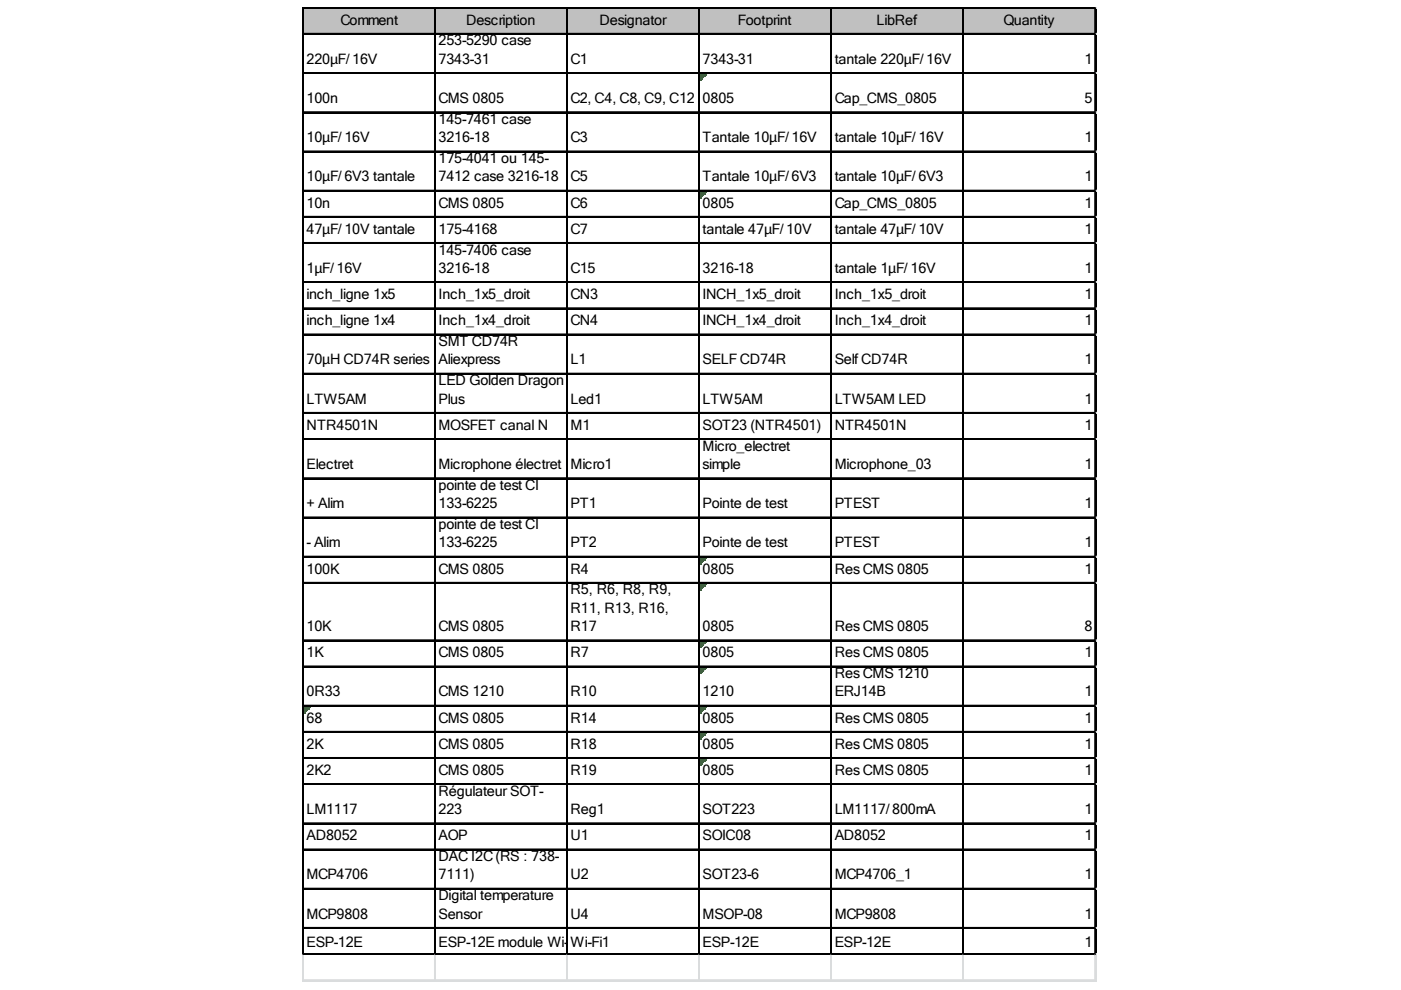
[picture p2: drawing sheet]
<svg xmlns="http://www.w3.org/2000/svg" width="297mm" height="210mm" viewBox="0 0 297 210" stroke-linecap="round" stroke-linejoin="round" font-family="sans-serif">
<defs><g id="words">
<g font-size="3">
<text x="72.2" y="5.2">Comment</text>
<text x="98.8" y="5.2">Description</text>
<text x="127.1" y="5.2">Designator</text>
<text x="156.5" y="5.2">Footprint</text>
<text x="185.8" y="5.2">LibRef</text>
<text x="212.7" y="5.2">Quantity</text>
<text x="93" y="9.6">253-5290 case</text>
<text x="65" y="13.5">220µF/ 16V</text>
<text x="93" y="13.5">7343-31</text>
<text x="121" y="13.5">C1</text>
<text x="149" y="13.5">7343-31</text>
<text x="177" y="13.5">tantale 220µF/ 16V</text>
<text x="229.9" y="13.5">1</text>
<text x="65" y="21.8">100n</text>
<text x="93" y="21.8">CMS 0805</text>
<text x="121" y="21.8">C2, C4, C8, C9, C12</text>
<text x="149" y="21.8">0805</text>
<text x="177" y="21.8">Cap_CMS_0805</text>
<text x="229.9" y="21.8">5</text>
<text x="93" y="26.3">145-7461 case</text>
<text x="65" y="30.1">10µF/ 16V</text>
<text x="93" y="30.1">3216-18</text>
<text x="93" y="34.6">175-4041 ou 145-</text>
<text x="121" y="30.1">C3</text>
<text x="149" y="30.1">Tantale 10µF/ 16V</text>
<text x="177" y="30.1">tantale 10µF/ 16V</text>
<text x="229.9" y="30.1">1</text>
<text x="65" y="38.5">10µF/ 6V3 tantale</text>
<text x="93" y="38.5">7412 case 3216-18</text>
<text x="121" y="38.5">C5</text>
<text x="149" y="38.5">Tantale 10µF/ 6V3</text>
<text x="177" y="38.5">tantale 10µF/ 6V3</text>
<text x="229.9" y="38.5">1</text>
<text x="65" y="44">10n</text>
<text x="93" y="44">CMS 0805</text>
<text x="121" y="44">C6</text>
<text x="149" y="44">0805</text>
<text x="177" y="44">Cap_CMS_0805</text>
<text x="229.9" y="44">1</text>
<text x="65" y="49.5">47µF/ 10V tantale</text>
<text x="93" y="49.5">175-4168</text>
<text x="93" y="54">145-7406 case</text>
<text x="121" y="49.5">C7</text>
<text x="149" y="49.5">tantale 47µF/ 10V</text>
<text x="177" y="49.5">tantale 47µF/ 10V</text>
<text x="229.9" y="49.5">1</text>
<text x="65" y="57.9">1µF/ 16V</text>
<text x="93" y="57.9">3216-18</text>
<text x="121" y="57.9">C15</text>
<text x="149" y="57.9">3216-18</text>
<text x="177" y="57.9">tantale 1µF/ 16V</text>
<text x="229.9" y="57.9">1</text>
<text x="65" y="63.4">inch_ligne 1x5</text>
<text x="93" y="63.4">Inch_1x5_droit</text>
<text x="121" y="63.4">CN3</text>
<text x="149" y="63.4">INCH_1x5_droit</text>
<text x="177" y="63.4">Inch_1x5_droit</text>
<text x="229.9" y="63.4">1</text>
<text x="65" y="68.9">inch_ligne 1x4</text>
<text x="93" y="68.9">Inch_1x4_droit</text>
<text x="121" y="68.9">CN4</text>
<text x="149" y="68.9">INCH_1x4_droit</text>
<text x="177" y="68.9">Inch_1x4_droit</text>
<text x="229.9" y="68.9">1</text>
<text x="65" y="77.3">70µH CD74R series</text>
<text x="93" y="73.4">SMT CD74R</text>
<text x="93" y="77.3">Aliexpress</text>
<text x="121" y="77.3">L1</text>
<text x="149" y="77.3">SELFCD74R</text>
<text x="177" y="77.3">Self CD74R</text>
<text x="229.9" y="77.3">1</text>
<text x="93" y="81.7">LED Golden Dragon</text>
<text x="65" y="85.6">LTW5AM</text>
<text x="93" y="85.6">Plus</text>
<text x="121" y="85.6">Led1</text>
<text x="149" y="85.6">LTW5AM</text>
<text x="177" y="85.6">LTW5AM LED</text>
<text x="229.9" y="85.6">1</text>
<text x="65" y="91.1">NTR4501N</text>
<text x="93" y="91.1">MOSFET canal N</text>
<text x="121" y="91.1">M1</text>
<text x="149" y="91.1">SOT23 (NTR4501)</text>
<text x="149" y="95.5">Micro_electret</text>
<text x="177" y="91.1">NTR4501N</text>
<text x="229.9" y="91.1">1</text>
<text x="65" y="99.4">Electret</text>
<text x="93" y="99.4">Microphone électret</text>
<text x="121" y="99.4">Micro1</text>
<text x="149" y="99.4">simple</text>
<text x="177" y="99.4">Microphone_03</text>
<text x="229.9" y="99.4">1</text>
<text x="65" y="107.7">+ Alim</text>
<text x="93" y="103.9">pointe de test CI</text>
<text x="93" y="107.7">133-6225</text>
<text x="121" y="107.7">PT1</text>
<text x="149" y="107.7">Pointe de test</text>
<text x="177" y="107.7">PTEST</text>
<text x="229.9" y="107.7">1</text>
<text x="93" y="112.2">pointe de test CI</text>
<text x="65" y="116.1">- Alim</text>
<text x="93" y="116.1">133-6225</text>
<text x="121" y="116.1">PT2</text>
<text x="149" y="116.1">Pointe de test</text>
<text x="177" y="116.1">PTEST</text>
<text x="229.9" y="116.1">1</text>
<text x="65" y="121.6">100K</text>
<text x="93" y="121.6">CMS 0805</text>
<text x="121" y="121.6">R4</text>
<text x="149" y="121.6">0805</text>
<text x="177" y="121.6">Res CMS 0805</text>
<text x="229.9" y="121.6">1</text>
<text x="121" y="126">R5, R6, R8, R9,</text>
<text x="121" y="129.9">R11, R13, R16,</text>
<text x="65" y="133.8">10K</text>
<text x="93" y="133.8">CMS 0805</text>
<text x="121" y="133.8">R17</text>
<text x="149" y="133.8">0805</text>
<text x="177" y="133.8">Res CMS 0805</text>
<text x="229.9" y="133.8">8</text>
<text x="65" y="139.3">1K</text>
<text x="93" y="139.3">CMS 0805</text>
<text x="121" y="139.3">R7</text>
<text x="149" y="139.3">0805</text>
<text x="177" y="139.3">Res CMS 0805</text>
<text x="177" y="143.8">Res CMS 1210</text>
<text x="229.9" y="139.3">1</text>
<text x="65" y="147.6">0R33</text>
<text x="93" y="147.6">CMS 1210</text>
<text x="121" y="147.6">R10</text>
<text x="149" y="147.6">1210</text>
<text x="177" y="147.6">ERJ14B</text>
<text x="229.9" y="147.6">1</text>
<text x="65" y="153.2">68</text>
<text x="93" y="153.2">CMS 0805</text>
<text x="121" y="153.2">R14</text>
<text x="149" y="153.2">0805</text>
<text x="177" y="153.2">Res CMS 0805</text>
<text x="229.9" y="153.2">1</text>
<text x="65" y="158.7">2K</text>
<text x="93" y="158.7">CMS 0805</text>
<text x="121" y="158.7">R18</text>
<text x="149" y="158.7">0805</text>
<text x="177" y="158.7">Res CMS 0805</text>
<text x="229.9" y="158.7">1</text>
<text x="65" y="164.3">2K2</text>
<text x="93" y="164.3">CMS 0805</text>
<text x="121" y="164.3">R19</text>
<text x="149" y="164.3">0805</text>
<text x="177" y="164.3">Res CMS 0805</text>
<text x="229.9" y="164.3">1</text>
<text x="65" y="172.6">LM1117</text>
<text x="93" y="168.7">Régulateur SOT-</text>
<text x="93" y="172.6">223</text>
<text x="121" y="172.6">Reg1</text>
<text x="149" y="172.6">SOT223</text>
<text x="177" y="172.6">LM1117/ 800mA</text>
<text x="229.9" y="172.6">1</text>
<text x="65" y="178.1">AD8052</text>
<text x="93" y="178.1">AOP</text>
<text x="121" y="178.1">U1</text>
<text x="149" y="178.1">SOIC08</text>
<text x="177" y="178.1">AD8052</text>
<text x="229.9" y="178.1">1</text>
<text x="93" y="182.6">DAC I2C(RS : 738-</text>
<text x="65" y="186.5">MCP4706</text>
<text x="93" y="186.5">7111)</text>
<text x="93" y="190.9">Digital temperature</text>
<text x="121" y="186.5">U2</text>
<text x="149" y="186.5">SOT23-6</text>
<text x="177" y="186.5">MCP4706_1</text>
<text x="229.9" y="186.5">1</text>
<text x="65" y="194.8">MCP9808</text>
<text x="93" y="194.8">Sensor</text>
<text x="121" y="194.8">U4</text>
<text x="149" y="194.8">MSOP-08</text>
<text x="177" y="194.8">MCP9808</text>
<text x="229.9" y="194.8">1</text>
<text x="65" y="200.9">ESP-12E</text>
<text x="93" y="200.9">ESP-12E module Wi-</text>
<text x="120.4" y="200.9">FWi-Fi1</text>
<text x="122.1" y="200.9">i</text>
<text x="149" y="200.9">ESP-12E</text>
<text x="177" y="200.9">ESP-12E</text>
<text x="229.9" y="200.9">1</text>
</g>
</g></defs>
<path d="M64.4 1.8h168v5.6h-168z" fill="#c0c0c0"/>
<path d="M148.4 15.7h1.4" fill="none" stroke="#008000" stroke-width=".28"/>
<path d="M148.4 15.7h1.4v.3h-1.4z" fill="#008000"/>
<path d="M148.4 16h1.1" fill="none" stroke="#008000" stroke-width=".28"/>
<path d="M148.4 16h1.1v.2h-1.1z" fill="#008000"/>
<path d="M148.4 16.2h.9" fill="none" stroke="#008000" stroke-width=".28"/>
<path d="M148.4 16.2h.9v.3h-.9z" fill="#008000"/>
<path d="M148.4 16.5h.6" fill="none" stroke="#008000" stroke-width=".28"/>
<path d="M148.4 16.5h.6v.3h-.6z" fill="#008000"/>
<path d="M148.4 16.8h.3" fill="none" stroke="#008000" stroke-width=".28"/>
<path d="M148.4 16.8h.3v.3h-.3z" fill="#008000"/>
<path d="M148.4 40.6h1.4" fill="none" stroke="#008000" stroke-width=".28"/>
<path d="M148.4 40.6h1.4v.3h-1.4z" fill="#008000"/>
<path d="M148.4 40.9h1.1" fill="none" stroke="#008000" stroke-width=".28"/>
<path d="M148.4 40.9h1.1v.3h-1.1z" fill="#008000"/>
<path d="M148.4 41.2h.9" fill="none" stroke="#008000" stroke-width=".28"/>
<path d="M148.4 41.2h.9v.3h-.9z" fill="#008000"/>
<path d="M148.4 41.5h.6" fill="none" stroke="#008000" stroke-width=".28"/>
<path d="M148.4 41.5h.6v.2h-.6z" fill="#008000"/>
<path d="M148.4 41.7h.3" fill="none" stroke="#008000" stroke-width=".28"/>
<path d="M148.4 41.7h.3v.3h-.3z" fill="#008000"/>
<path d="M148.4 118.2h1.4" fill="none" stroke="#008000" stroke-width=".28"/>
<path d="M148.4 118.2h1.4v.3h-1.4z" fill="#008000"/>
<path d="M148.4 118.5h1.1" fill="none" stroke="#008000" stroke-width=".28"/>
<path d="M148.4 118.5h1.1v.3h-1.1z" fill="#008000"/>
<path d="M148.4 118.8h.9" fill="none" stroke="#008000" stroke-width=".28"/>
<path d="M148.4 118.8h.9v.3h-.9z" fill="#008000"/>
<path d="M148.4 119.1h.6" fill="none" stroke="#008000" stroke-width=".28"/>
<path d="M148.4 119.1h.6v.2h-.6z" fill="#008000"/>
<path d="M148.4 119.3h.3" fill="none" stroke="#008000" stroke-width=".28"/>
<path d="M148.4 119.3h.3v.3h-.3z" fill="#008000"/>
<path d="M148.4 123.8h1.4" fill="none" stroke="#008000" stroke-width=".28"/>
<path d="M148.4 123.8h1.4v.3h-1.4z" fill="#008000"/>
<path d="M148.4 124.1h1.1" fill="none" stroke="#008000" stroke-width=".28"/>
<path d="M148.4 124.1h1.1v.2h-1.1z" fill="#008000"/>
<path d="M148.4 124.3h.9" fill="none" stroke="#008000" stroke-width=".28"/>
<path d="M148.4 124.3h.9v.3h-.9z" fill="#008000"/>
<path d="M148.4 124.6h.6" fill="none" stroke="#008000" stroke-width=".28"/>
<path d="M148.4 124.6h.6v.3h-.6z" fill="#008000"/>
<path d="M148.4 124.9h.3" fill="none" stroke="#008000" stroke-width=".28"/>
<path d="M148.4 124.9h.3v.3h-.3z" fill="#008000"/>
<path d="M148.4 136h1.4" fill="none" stroke="#008000" stroke-width=".28"/>
<path d="M148.4 136h1.4v.2h-1.4z" fill="#008000"/>
<path d="M148.4 136.2h1.1" fill="none" stroke="#008000" stroke-width=".28"/>
<path d="M148.4 136.2h1.1v.3h-1.1z" fill="#008000"/>
<path d="M148.4 136.5h.9" fill="none" stroke="#008000" stroke-width=".28"/>
<path d="M148.4 136.5h.9v.3h-.9z" fill="#008000"/>
<path d="M148.4 136.8h.6" fill="none" stroke="#008000" stroke-width=".28"/>
<path d="M148.4 136.8h.6v.3h-.6z" fill="#008000"/>
<path d="M148.4 137.1h.3" fill="none" stroke="#008000" stroke-width=".28"/>
<path d="M148.4 137.1h.3v.3h-.3z" fill="#008000"/>
<path d="M148.4 141.5h1.4" fill="none" stroke="#008000" stroke-width=".28"/>
<path d="M148.4 141.5h1.4v.3h-1.4z" fill="#008000"/>
<path d="M148.4 141.8h1.1" fill="none" stroke="#008000" stroke-width=".28"/>
<path d="M148.4 141.8h1.1v.3h-1.1z" fill="#008000"/>
<path d="M148.4 142.1h.9" fill="none" stroke="#008000" stroke-width=".28"/>
<path d="M148.4 142.1h.9v.2h-.9z" fill="#008000"/>
<path d="M148.4 142.3h.6" fill="none" stroke="#008000" stroke-width=".28"/>
<path d="M148.4 142.3h.6v.3h-.6z" fill="#008000"/>
<path d="M148.4 142.6h.3" fill="none" stroke="#008000" stroke-width=".28"/>
<path d="M148.4 142.6h.3v.3h-.3z" fill="#008000"/>
<path d="M64.4 149.8h1.4" fill="none" stroke="#008000" stroke-width=".28"/>
<path d="M64.4 149.8h1.4v.3h-1.4z" fill="#008000"/>
<path d="M64.4 150.1h1.1" fill="none" stroke="#008000" stroke-width=".28"/>
<path d="M64.4 150.1h1.1v.3h-1.1z" fill="#008000"/>
<path d="M64.4 150.4h.9" fill="none" stroke="#008000" stroke-width=".28"/>
<path d="M64.4 150.4h.9v.3h-.9z" fill="#008000"/>
<path d="M64.4 150.7h.6" fill="none" stroke="#008000" stroke-width=".28"/>
<path d="M64.4 150.7h.6v.2h-.6z" fill="#008000"/>
<path d="M64.4 150.9h.3" fill="none" stroke="#008000" stroke-width=".28"/>
<path d="M64.4 150.9h.3v.3h-.3z" fill="#008000"/>
<path d="M148.4 149.8h1.4" fill="none" stroke="#008000" stroke-width=".28"/>
<path d="M148.4 149.8h1.4v.3h-1.4z" fill="#008000"/>
<path d="M148.4 150.1h1.1" fill="none" stroke="#008000" stroke-width=".28"/>
<path d="M148.4 150.1h1.1v.3h-1.1z" fill="#008000"/>
<path d="M148.4 150.4h.9" fill="none" stroke="#008000" stroke-width=".28"/>
<path d="M148.4 150.4h.9v.3h-.9z" fill="#008000"/>
<path d="M148.4 150.7h.6" fill="none" stroke="#008000" stroke-width=".28"/>
<path d="M148.4 150.7h.6v.2h-.6z" fill="#008000"/>
<path d="M148.4 150.9h.3" fill="none" stroke="#008000" stroke-width=".28"/>
<path d="M148.4 150.9h.3v.3h-.3z" fill="#008000"/>
<path d="M148.4 155.4h1.4" fill="none" stroke="#008000" stroke-width=".28"/>
<path d="M148.4 155.4h1.4v.2h-1.4z" fill="#008000"/>
<path d="M148.4 155.6h1.1" fill="none" stroke="#008000" stroke-width=".28"/>
<path d="M148.4 155.6h1.1v.3h-1.1z" fill="#008000"/>
<path d="M148.4 155.9h.9" fill="none" stroke="#008000" stroke-width=".28"/>
<path d="M148.4 155.9h.9v.3h-.9z" fill="#008000"/>
<path d="M148.4 156.2h.6" fill="none" stroke="#008000" stroke-width=".28"/>
<path d="M148.4 156.2h.6v.3h-.6z" fill="#008000"/>
<path d="M148.4 156.5h.3" fill="none" stroke="#008000" stroke-width=".28"/>
<path d="M148.4 156.5h.3v.3h-.3z" fill="#008000"/>
<path d="M148.4 160.9h1.4" fill="none" stroke="#008000" stroke-width=".28"/>
<path d="M148.4 160.9h1.4v.3h-1.4z" fill="#008000"/>
<path d="M148.4 161.2h1.1" fill="none" stroke="#008000" stroke-width=".28"/>
<path d="M148.4 161.2h1.1v.3h-1.1z" fill="#008000"/>
<path d="M148.4 161.5h.9" fill="none" stroke="#008000" stroke-width=".28"/>
<path d="M148.4 161.5h.9v.2h-.9z" fill="#008000"/>
<path d="M148.4 161.7h.6" fill="none" stroke="#008000" stroke-width=".28"/>
<path d="M148.4 161.7h.6v.3h-.6z" fill="#008000"/>
<path d="M148.4 162h.3" fill="none" stroke="#008000" stroke-width=".28"/>
<path d="M148.4 162h.3v.3h-.3z" fill="#008000"/>
<g fill="none" stroke="#000" stroke-width=".28">
<path d="M64.2 1.6v200.9M64.3 1.6v200.9M64.4 1.6h168M64.4 1.7h168M64.4 7.1h168M64.4 7.2h168M64.4 15.4h168M64.4 15.6h168M92.2 1.8v200.7M92.3 1.8v200.7M120.1 1.8v200.7M120.3 1.8v200.7"/>
<path d="M148.1 1.8v200.7M148.3 1.8v200.7M176.1 1.8v200.7M176.3 1.8v200.7M204.1 1.8v200.7M204.3 1.8v200.7M232.1 1.8v200.7M232.3 1.8v200.7M64.4 23.7h168M64.4 23.9h168M64.4 32h168M64.4 32.2h168"/>
<path d="M64.4 40.4h168M64.4 40.5h168M64.4 45.9h168M64.4 46h168M64.4 51.4h168M64.4 51.6h168M64.4 59.8h168M64.4 59.9h168M64.4 65.3h168M64.4 65.4h168M64.4 70.8h168M64.4 71h168"/>
<path d="M64.4 79.2h168M64.4 79.3h168M64.4 87.5h168M64.4 87.6h168M64.4 93h168M64.4 93.2h168M64.4 101.3h168M64.4 101.5h168M64.4 109.6h168M64.4 109.8h168M64.4 118h168M64.4 118.1h168"/>
<path d="M64.4 123.5h168M64.4 123.6h168M64.4 135.7h168M64.4 135.8h168M64.4 141.2h168M64.4 141.4h168M64.4 149.6h168M64.4 149.7h168M64.4 155.1h168M64.4 155.2h168M64.4 160.6h168M64.4 160.8h168"/>
<path d="M64.4 166.2h168M64.4 166.3h168M64.4 174.5h168M64.4 174.6h168M64.4 180h168M64.4 180.2h168M64.4 188.4h168M64.4 188.5h168M64.4 196.7h168M64.4 196.8h168M64.4 202.2h168M64.4 202.3h168"/>
</g>
<g fill="none" stroke="#dadcdd" stroke-width=".28">
<path d="M232.4 1.6h.1M64.2 202.5v5.6M64.3 202.5v5.6M92.2 202.5v5.6M92.3 202.5v5.6M120.1 202.5v5.6M120.3 202.5v5.6M148.1 202.5v5.6M148.3 202.5v5.6M176.1 202.5v5.6M176.3 202.5v5.6M204.1 202.5v5.6"/>
<path d="M204.3 202.5v5.6M232.1 202.5v5.6M232.3 202.5v5.6"/>
</g>
<path d="M232.4 1.6l.1 .2z" fill="#dadcdd"/>
<path d="M232.4 7.1h.1" fill="none" stroke="#dadcdd" stroke-width=".28"/>
<path d="M232.4 7.1l.1 .3z" fill="#dadcdd"/>
<path d="M232.4 15.4h.1" fill="none" stroke="#dadcdd" stroke-width=".28"/>
<path d="M232.4 15.4l.1 .3z" fill="#dadcdd"/>
<path d="M232.4 23.7h.1" fill="none" stroke="#dadcdd" stroke-width=".28"/>
<path d="M232.4 23.7l.1 .3z" fill="#dadcdd"/>
<path d="M232.4 32h.1" fill="none" stroke="#dadcdd" stroke-width=".28"/>
<path d="M232.4 32l.1 .3z" fill="#dadcdd"/>
<path d="M232.4 40.4h.1" fill="none" stroke="#dadcdd" stroke-width=".28"/>
<path d="M232.4 40.4l.1 .2z" fill="#dadcdd"/>
<path d="M232.4 45.9h.1" fill="none" stroke="#dadcdd" stroke-width=".28"/>
<path d="M232.4 45.9l.1 .3z" fill="#dadcdd"/>
<path d="M232.4 51.4h.1" fill="none" stroke="#dadcdd" stroke-width=".28"/>
<path d="M232.4 51.4l.1 .3z" fill="#dadcdd"/>
<path d="M232.4 59.8h.1" fill="none" stroke="#dadcdd" stroke-width=".28"/>
<path d="M232.4 59.8l.1 .2z" fill="#dadcdd"/>
<path d="M232.4 65.3h.1" fill="none" stroke="#dadcdd" stroke-width=".28"/>
<path d="M232.4 65.3l.1 .3z" fill="#dadcdd"/>
<path d="M232.4 70.8h.1" fill="none" stroke="#dadcdd" stroke-width=".28"/>
<path d="M232.4 70.8l.1 .3z" fill="#dadcdd"/>
<path d="M232.4 79.2h.1" fill="none" stroke="#dadcdd" stroke-width=".28"/>
<path d="M232.4 79.2l.1 .2z" fill="#dadcdd"/>
<path d="M232.4 87.5h.1" fill="none" stroke="#dadcdd" stroke-width=".28"/>
<path d="M232.4 87.5l.1 .2z" fill="#dadcdd"/>
<path d="M232.4 93h.1" fill="none" stroke="#dadcdd" stroke-width=".28"/>
<path d="M232.4 93l.1 .3z" fill="#dadcdd"/>
<path d="M232.4 101.3h.1" fill="none" stroke="#dadcdd" stroke-width=".28"/>
<path d="M232.4 101.3l.1 .3z" fill="#dadcdd"/>
<path d="M232.4 109.6h.1" fill="none" stroke="#dadcdd" stroke-width=".28"/>
<path d="M232.4 109.6l.1 .3z" fill="#dadcdd"/>
<path d="M232.4 118h.1" fill="none" stroke="#dadcdd" stroke-width=".28"/>
<path d="M232.4 118l.1 .2z" fill="#dadcdd"/>
<path d="M232.4 123.5h.1" fill="none" stroke="#dadcdd" stroke-width=".28"/>
<path d="M232.4 123.5l.1 .3z" fill="#dadcdd"/>
<path d="M232.4 135.7h.1" fill="none" stroke="#dadcdd" stroke-width=".28"/>
<path d="M232.4 135.7l.1 .3z" fill="#dadcdd"/>
<path d="M232.4 141.2h.1" fill="none" stroke="#dadcdd" stroke-width=".28"/>
<path d="M232.4 141.2l.1 .3z" fill="#dadcdd"/>
<path d="M232.4 149.6h.1" fill="none" stroke="#dadcdd" stroke-width=".28"/>
<path d="M232.4 149.6l.1 .2z" fill="#dadcdd"/>
<path d="M232.4 155.1h.1" fill="none" stroke="#dadcdd" stroke-width=".28"/>
<path d="M232.4 155.1l.1 .3z" fill="#dadcdd"/>
<path d="M232.4 160.6h.1" fill="none" stroke="#dadcdd" stroke-width=".28"/>
<path d="M232.4 160.6l.1 .3z" fill="#dadcdd"/>
<path d="M232.4 166.2h.1" fill="none" stroke="#dadcdd" stroke-width=".28"/>
<path d="M232.4 166.2l.1 .3z" fill="#dadcdd"/>
<path d="M232.4 174.5h.1" fill="none" stroke="#dadcdd" stroke-width=".28"/>
<path d="M232.4 174.5l.1 .3z" fill="#dadcdd"/>
<path d="M232.4 180h.1" fill="none" stroke="#dadcdd" stroke-width=".28"/>
<path d="M232.4 180l.1 .3z" fill="#dadcdd"/>
<path d="M232.4 188.4h.1" fill="none" stroke="#dadcdd" stroke-width=".28"/>
<path d="M232.4 188.4l.1 .2z" fill="#dadcdd"/>
<path d="M232.4 196.7h.1" fill="none" stroke="#dadcdd" stroke-width=".28"/>
<path d="M232.4 196.7l.1 .2z" fill="#dadcdd"/>
<path d="M232.4 202.2h.1" fill="none" stroke="#dadcdd" stroke-width=".28"/>
<path d="M232.4 202.2l.1 .3z" fill="#dadcdd"/>
<path d="M64.2 207.8h168.3M64.2 207.9h168.3" fill="none" stroke="#dadcdd" stroke-width=".28"/>
<use href="#words"/>
</svg>
